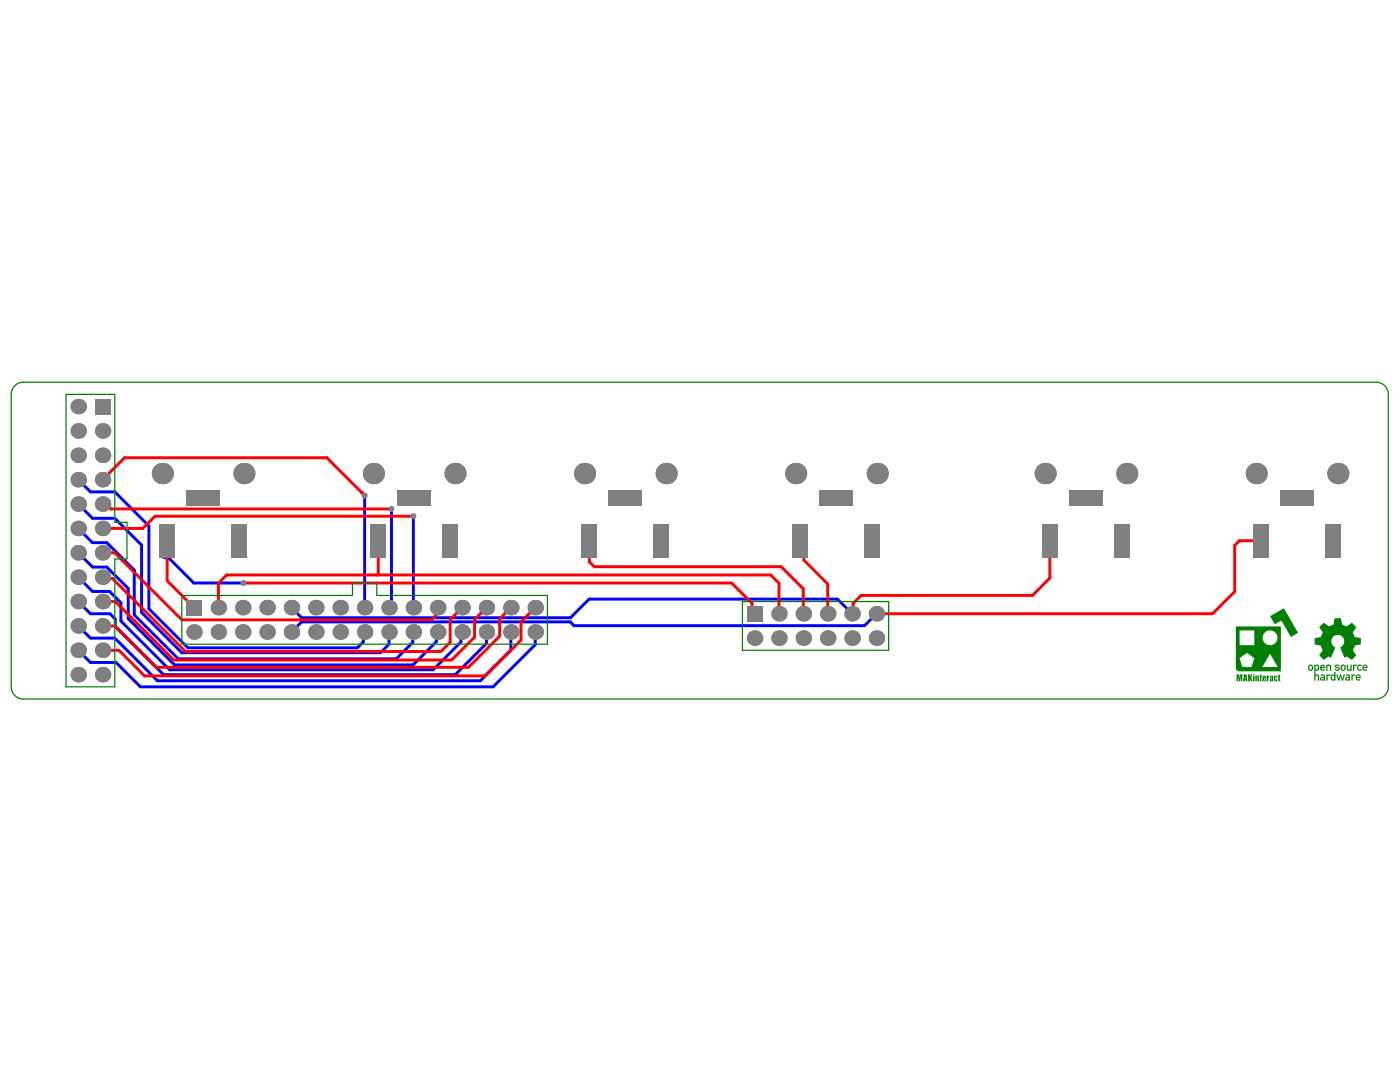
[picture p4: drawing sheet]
<svg xmlns="http://www.w3.org/2000/svg" width="279mm" height="216mm" viewBox="0 0 279 216" stroke-linecap="round" stroke-linejoin="round" font-family="sans-serif">
<path d="M2.8 77.2a2.43 2.43 0 0 1 1.9-.9h269.9a2.43 2.43 0 0 1 2.5 2.4v58.4a2.43 2.43 0 0 1-2.5 2.4h-269.9a2.43 2.43 0 0 1-2.5-2.4v-58.4l.1-.6z" fill="none" stroke="#008000" stroke-width=".24"/>
<g fill="none" stroke="#00f" stroke-width=".59">
<path d="M15.6 95.7l2.4 2.4h4.9l6.8 6.9v16.5l7.8 7.8h33.8l1.2-1.2v-1.7l.3-.3M72.8 98.9v22.3M15.6 115.2l2.9 2.8h3.4l2.2 2.3v3.6l9.8 9.7h52.5l5.6-5.5v-1.7l.2-.3M15.6 105.4l2.9 2.9h2.8l5.5 5.5v8.9l8.8 8.8h43.5l3.3-3.3v-2l.1-.1M15.6 110.3l2.9 2.8h2.8l4.3 4.3v6l9.2 9.3h47.6l4.7-4.6v-1.7l.3-.3M15.6 100.6l2.9 2.8h4.4l5.4 5.4v13.4l8 8h39.6l1.7-1.7v-2.4M33.4 107.9l-1.1 1.1v1.8l.5 .5h.8l5.1 5h9.9M78.1 101.6v19.2l-.5 .4M78.1 119.7h.1M82.5 103v18.2M15.6 124.9l2.4 2.4h4.9l8.5 8.5h64.5l6.1-6v-3.7M15.6 120l2.4 2.5h3.9l1.1 1v1.5l9.6 9.6h58.3l6.2-6.2v-2.3"/>
<path d="M58.2 121.2l2 2.1h53.6l3.8-3.8h49.5l3 3M106.8 126.1v2.5l-8.4 8.5h-70.4l-4.8-4.9h-5.2l-2.4-2.4M174.9 122.5l-2.4 2.3h-57.9l-.8-.7h-53.6l-2 2"/>
</g>
<g fill="#808080">
<circle cx="72.8" cy="98.9" r=".57"/>
<circle cx="78.1" cy="101.6" r=".57"/>
<circle cx="82.5" cy="103" r=".57"/>
<circle cx="48.6" cy="116.3" r=".57"/>
<circle cx="15.6" cy="100.6" r="1.54"/>
<circle cx="15.6" cy="124.9" r="1.54"/>
<circle cx="15.6" cy="110.3" r="1.54"/>
<circle cx="15.6" cy="105.4" r="1.54"/>
<circle cx="15.6" cy="95.7" r="1.54"/>
<circle cx="15.6" cy="90.9" r="1.54"/>
<circle cx="15.6" cy="86" r="1.54"/>
<circle cx="15.6" cy="134.6" r="1.54"/>
<circle cx="15.6" cy="129.8" r="1.54"/>
<circle cx="15.6" cy="120" r="1.54"/>
<circle cx="15.6" cy="115.2" r="1.54"/>
<circle cx="15.6" cy="81.1" r="1.54"/>
<circle cx="20.5" cy="100.6" r="1.54"/>
<circle cx="20.5" cy="110.3" r="1.54"/>
<circle cx="20.5" cy="115.2" r="1.54"/>
<circle cx="20.5" cy="86" r="1.54"/>
<circle cx="20.5" cy="105.4" r="1.54"/>
<circle cx="20.5" cy="95.7" r="1.54"/>
<circle cx="20.5" cy="90.9" r="1.54"/>
<circle cx="48.4" cy="126.1" r="1.54"/>
<circle cx="53.3" cy="126.1" r="1.54"/>
<circle cx="53.3" cy="121.2" r="1.54"/>
<circle cx="58.2" cy="126.1" r="1.54"/>
<circle cx="58.2" cy="121.2" r="1.54"/>
<circle cx="63" cy="126.1" r="1.54"/>
<circle cx="63" cy="121.2" r="1.54"/>
<circle cx="67.9" cy="126.1" r="1.54"/>
<circle cx="67.9" cy="121.2" r="1.54"/>
<circle cx="72.8" cy="121.2" r="1.54"/>
<circle cx="72.8" cy="126.1" r="1.54"/>
<circle cx="82.5" cy="121.2" r="1.54"/>
<circle cx="77.6" cy="121.2" r="1.54"/>
<circle cx="77.6" cy="126.1" r="1.54"/>
<circle cx="82.5" cy="126.1" r="1.54"/>
<circle cx="106.8" cy="126.1" r="1.54"/>
<circle cx="87.4" cy="121.2" r="1.54"/>
<circle cx="87.4" cy="126.1" r="1.54"/>
<circle cx="106.8" cy="121.2" r="1.54"/>
<circle cx="92.2" cy="121.2" r="1.54"/>
<circle cx="92.2" cy="126.1" r="1.54"/>
<circle cx="97.1" cy="121.2" r="1.54"/>
<circle cx="97.1" cy="126.1" r="1.54"/>
<circle cx="102" cy="126.1" r="1.54"/>
<circle cx="102" cy="121.2" r="1.54"/>
<circle cx="174.9" cy="127.3" r="1.54"/>
<circle cx="170.1" cy="127.3" r="1.54"/>
<circle cx="155.5" cy="122.5" r="1.54"/>
<circle cx="160.3" cy="122.5" r="1.54"/>
<circle cx="160.3" cy="127.3" r="1.54"/>
<circle cx="174.9" cy="122.5" r="1.54"/>
<circle cx="165.2" cy="122.5" r="1.54"/>
<circle cx="165.2" cy="127.3" r="1.54"/>
<circle cx="170.1" cy="122.5" r="1.54"/>
<circle cx="155.5" cy="127.3" r="1.54"/>
<circle cx="150.6" cy="127.3" r="1.54"/>
<circle cx="208.6" cy="94.5" r="2.11"/>
<circle cx="90.8" cy="94.5" r="2.11"/>
<circle cx="175.1" cy="94.5" r="2.11"/>
<circle cx="132.9" cy="94.5" r="2.11"/>
<circle cx="158.8" cy="94.5" r="2.11"/>
<circle cx="20.5" cy="134.6" r="1.54"/>
<circle cx="20.5" cy="120" r="1.54"/>
<circle cx="20.5" cy="129.8" r="1.54"/>
<circle cx="20.5" cy="124.9" r="1.54"/>
<circle cx="38.7" cy="126.1" r="1.54"/>
<circle cx="43.6" cy="121.2" r="1.54"/>
<circle cx="43.6" cy="126.1" r="1.54"/>
<circle cx="48.4" cy="121.2" r="1.54"/>
<circle cx="267" cy="94.5" r="2.11"/>
<circle cx="250.7" cy="94.5" r="2.11"/>
<circle cx="224.9" cy="94.5" r="2.11"/>
<circle cx="116.7" cy="94.5" r="2.11"/>
<circle cx="48.7" cy="94.5" r="2.11"/>
<circle cx="32.4" cy="94.5" r="2.11"/>
<circle cx="74.5" cy="94.5" r="2.11"/>
</g>
<g fill="#808080">
<path d="M18.9 79.6h3.1v3.1h-3.1z" fill-rule="evenodd"/>
<path d="M149.1 120.9h3v3.1h-3z" fill-rule="evenodd"/>
<path d="M255.5 97.7h6.7v3.1h-6.7z" fill-rule="evenodd"/>
<path d="M213.4 97.7h6.7v3.1h-6.7z" fill-rule="evenodd"/>
<path d="M163.6 97.7h6.7v3.1h-6.7z" fill-rule="evenodd"/>
<path d="M79.3 97.7h6.7v3.1h-6.7z" fill-rule="evenodd"/>
<path d="M264.5 104.5h3.1v6.7h-3.1z" fill-rule="evenodd"/>
<path d="M172.6 104.5h3v6.7h-3z" fill-rule="evenodd"/>
<path d="M158.2 104.5h3.1v6.7h-3.1z" fill-rule="evenodd"/>
<path d="M250.1 104.5h3.1v6.7h-3.1z" fill-rule="evenodd"/>
<path d="M37.2 119.7h3.1v3.1h-3.1z" fill-rule="evenodd"/>
<path d="M222.4 104.5h3v6.7h-3z" fill-rule="evenodd"/>
<path d="M208 104.5h3.1v6.7h-3.1z" fill-rule="evenodd"/>
<path d="M130.5 104.5h3v6.7h-3z" fill-rule="evenodd"/>
<path d="M88.3 104.5h3.1v6.7h-3.1z" fill-rule="evenodd"/>
<path d="M121.5 97.7h6.7v3.1h-6.7z" fill-rule="evenodd"/>
<path d="M116.1 104.5h3.1v6.7h-3.1z" fill-rule="evenodd"/>
<path d="M46.2 104.5h3.1v6.7h-3.1z" fill-rule="evenodd"/>
<path d="M74 104.5h3v6.7h-3z" fill-rule="evenodd"/>
<path d="M37.2 97.7h6.7v3.1h-6.7z" fill-rule="evenodd"/>
<path d="M31.8 104.5h3.1v6.7h-3.1z" fill-rule="evenodd"/>
</g>
<g fill="none" stroke="#f00" stroke-width=".59">
<path d="M24.9 91.3h40.3l7.6 7.6M20.5 110.3h2.4l13.4 13.4h49.8l.8-.8v-1.2l.5-.5M20.5 100.6h.6l1 1h56M20.5 115.2l.2 .2h1.7M33.4 107.9v8l5.3 5.3M48.6 116.3h97.4l4.1 4.1v1.6l.5 .5M76.7 109.1l-1.2-1.2v6.5l-.3 .3M82.5 103h-51.6l-2.4 2.4h-8M117.6 107.9v4.2l1 1h37.3l4.4 4.4v5M159.8 107.9l.6 .7v3.2l4.8 4.7v6M209.5 107.9v7.5l-3.4 3.4h-34.2l-1.7 1.6v1.9l-.1 .2M251.7 107.9h-4.3l-1 .9v9.3l-4.4 4.4h-67.1"/>
<path d="M20.5 120h2.5l11.7 11.7h55.4l4.6-4.6v-3.5l2.4-2.4M37 130h51M43.6 121.2v-4.8l1.6-1.7h108.6l1.7 1.7v6.1M92.2 121.2l-2.4 2.4v4.6M102 121.2l-2.3 2.3v3.4l-6.2 6.3h-62.3l-8.3-8.3h-2.4M106.8 121.2l-2.8 2.9v3.6l-7.2 7.2h-68l-5.1-5.1h-3.2"/>
</g>
<circle cx="72.1" cy="98.2" r=".29" fill="#f00"/>
<path d="M24.9 91.3l-4.4 4.4M22.4 115.4l14.6 14.6M89.8 128.2l-1.8 1.8" fill="none" stroke="#f00" stroke-width=".59"/>
<g fill="#808080">
<circle cx="72.8" cy="98.9" r=".57"/>
<circle cx="78.1" cy="101.6" r=".57"/>
<circle cx="82.5" cy="103" r=".57"/>
<circle cx="48.6" cy="116.3" r=".57"/>
<circle cx="15.6" cy="100.6" r="1.54"/>
<circle cx="15.6" cy="124.9" r="1.54"/>
<circle cx="15.6" cy="110.3" r="1.54"/>
<circle cx="15.6" cy="105.4" r="1.54"/>
<circle cx="15.6" cy="95.7" r="1.54"/>
<circle cx="15.6" cy="90.9" r="1.54"/>
<circle cx="15.6" cy="86" r="1.54"/>
<circle cx="15.6" cy="134.6" r="1.54"/>
<circle cx="15.6" cy="129.8" r="1.54"/>
<circle cx="15.6" cy="120" r="1.54"/>
<circle cx="15.6" cy="115.2" r="1.54"/>
<circle cx="15.6" cy="81.1" r="1.54"/>
<circle cx="20.5" cy="100.6" r="1.54"/>
<circle cx="20.5" cy="110.3" r="1.54"/>
<circle cx="20.5" cy="115.2" r="1.54"/>
<circle cx="20.5" cy="86" r="1.54"/>
<circle cx="20.5" cy="105.4" r="1.54"/>
<circle cx="20.5" cy="95.7" r="1.54"/>
<circle cx="20.5" cy="90.9" r="1.54"/>
<circle cx="48.4" cy="126.1" r="1.54"/>
<circle cx="53.3" cy="126.1" r="1.54"/>
<circle cx="53.3" cy="121.2" r="1.54"/>
<circle cx="58.2" cy="126.1" r="1.54"/>
<circle cx="58.2" cy="121.2" r="1.54"/>
<circle cx="63" cy="126.1" r="1.54"/>
<circle cx="63" cy="121.2" r="1.54"/>
<circle cx="67.9" cy="126.1" r="1.54"/>
<circle cx="67.9" cy="121.2" r="1.54"/>
<circle cx="72.8" cy="121.2" r="1.54"/>
<circle cx="72.8" cy="126.1" r="1.54"/>
<circle cx="82.5" cy="121.2" r="1.54"/>
<circle cx="77.6" cy="121.2" r="1.54"/>
<circle cx="77.6" cy="126.1" r="1.54"/>
<circle cx="82.5" cy="126.1" r="1.54"/>
<circle cx="106.8" cy="126.1" r="1.54"/>
<circle cx="87.4" cy="121.2" r="1.54"/>
<circle cx="87.4" cy="126.1" r="1.54"/>
<circle cx="106.8" cy="121.2" r="1.54"/>
<circle cx="92.2" cy="121.2" r="1.54"/>
<circle cx="92.2" cy="126.1" r="1.54"/>
<circle cx="97.1" cy="121.2" r="1.54"/>
<circle cx="97.1" cy="126.1" r="1.54"/>
<circle cx="102" cy="126.1" r="1.54"/>
<circle cx="102" cy="121.2" r="1.54"/>
<circle cx="174.9" cy="127.3" r="1.54"/>
<circle cx="170.1" cy="127.3" r="1.54"/>
<circle cx="155.5" cy="122.5" r="1.54"/>
<circle cx="160.3" cy="122.5" r="1.54"/>
<circle cx="160.3" cy="127.3" r="1.54"/>
<circle cx="174.9" cy="122.5" r="1.54"/>
<circle cx="165.2" cy="122.5" r="1.54"/>
<circle cx="165.2" cy="127.3" r="1.54"/>
<circle cx="170.1" cy="122.5" r="1.54"/>
<circle cx="155.5" cy="127.3" r="1.54"/>
<circle cx="150.6" cy="127.3" r="1.54"/>
<circle cx="208.6" cy="94.5" r="2.11"/>
<circle cx="90.8" cy="94.5" r="2.11"/>
<circle cx="175.1" cy="94.5" r="2.11"/>
<circle cx="132.9" cy="94.5" r="2.11"/>
<circle cx="158.8" cy="94.5" r="2.11"/>
<circle cx="20.5" cy="134.6" r="1.54"/>
<circle cx="20.5" cy="120" r="1.54"/>
<circle cx="20.5" cy="129.8" r="1.54"/>
<circle cx="20.5" cy="124.9" r="1.54"/>
<circle cx="38.7" cy="126.1" r="1.54"/>
<circle cx="43.6" cy="121.2" r="1.54"/>
<circle cx="43.6" cy="126.1" r="1.54"/>
<circle cx="48.4" cy="121.2" r="1.54"/>
<circle cx="267" cy="94.5" r="2.11"/>
<circle cx="250.7" cy="94.5" r="2.11"/>
<circle cx="224.9" cy="94.5" r="2.11"/>
<circle cx="116.7" cy="94.5" r="2.11"/>
<circle cx="48.7" cy="94.5" r="2.11"/>
<circle cx="32.4" cy="94.5" r="2.11"/>
<circle cx="74.5" cy="94.5" r="2.11"/>
</g>
<g fill="#808080">
<path d="M18.9 79.6h3.1v3.1h-3.1z" fill-rule="evenodd"/>
<path d="M149.1 120.9h3v3.1h-3z" fill-rule="evenodd"/>
<path d="M255.5 97.7h6.7v3.1h-6.7z" fill-rule="evenodd"/>
<path d="M213.4 97.7h6.7v3.1h-6.7z" fill-rule="evenodd"/>
<path d="M163.6 97.7h6.7v3.1h-6.7z" fill-rule="evenodd"/>
<path d="M79.3 97.7h6.7v3.1h-6.7z" fill-rule="evenodd"/>
<path d="M264.5 104.5h3.1v6.7h-3.1z" fill-rule="evenodd"/>
<path d="M172.6 104.5h3v6.7h-3z" fill-rule="evenodd"/>
<path d="M158.2 104.5h3.1v6.7h-3.1z" fill-rule="evenodd"/>
<path d="M250.1 104.5h3.1v6.7h-3.1z" fill-rule="evenodd"/>
<path d="M37.2 119.7h3.1v3.1h-3.1z" fill-rule="evenodd"/>
<path d="M222.4 104.5h3v6.7h-3z" fill-rule="evenodd"/>
<path d="M208 104.5h3.1v6.7h-3.1z" fill-rule="evenodd"/>
<path d="M130.5 104.5h3v6.7h-3z" fill-rule="evenodd"/>
<path d="M88.3 104.5h3.1v6.7h-3.1z" fill-rule="evenodd"/>
<path d="M121.5 97.7h6.7v3.1h-6.7z" fill-rule="evenodd"/>
<path d="M116.1 104.5h3.1v6.7h-3.1z" fill-rule="evenodd"/>
<path d="M46.2 104.5h3.1v6.7h-3.1z" fill-rule="evenodd"/>
<path d="M74 104.5h3v6.7h-3z" fill-rule="evenodd"/>
<path d="M37.2 97.7h6.7v3.1h-6.7z" fill-rule="evenodd"/>
<path d="M31.8 104.5h3.1v6.7h-3.1z" fill-rule="evenodd"/>
</g>
<g fill="#008000">
<path d="M263.3 125.1l.9-.8 1 .7 .9-.4 .3-1.2h1.2l.2 1.2 .8 .4 1.2-.7 .9 .8-.7 1.1 .4 .9 1.2 .2v1.3l-1.2 .2-.4 1 .7 1-.9 .9-1-.7-.5 .2-.8-2 .7-.8v-.9l-.6-.7-.8-.1-.8 .4-.3 .6 .1 .9 .7 .6-.8 2-.6-.2-1 .6-.8-.8 .6-1-.3-1-1.2-.2v-1.3l1.2-.2 .4-.8z"/>
<path d="M269.7 134.6h.3v.1l.2-.1h.3l-.1 .3h-.4v.9h-.3z"/>
<path d="M270 132.6h.3v.1l.3-.1 .2 .1-.1 .2h-.4v1h-.3z"/>
<path d="M271 132.8l.4-.2 .4 .2-.1 .2-.5-.1-.1 .2 .1 .5 .5-.1 .1 .2-.5 .2-.3-.2-.2-.4z"/>
<path d="M268.8 132.6h.2v.8l.2 .2 .3-.2v-.8h.2v1.3h-.2v-.2l-.4 .2-.3-.2z"/>
<path d="M264.7 134.6h.8l-.1 .3-.2-.1-.2 .2v.8h-.3z"/>
<path d="M266.5 132.7l.5-.1 .4 .2-.2 .1-.4-.1-.1 .2 .6 .2 .1 .3-.2 .3-.4 .1-.5-.2 .2-.2 .3 .1 .3-.1v-.1l-.6-.2z"/>
<path d="M264.7 132.6h.2v.1l.4-.1 .3 .2 .1 1.1h-.3v-.9l-.3-.2-.2 .2v.9h-.2z"/>
<path d="M266.7 134.6h.2l.3 .8 .3-.8h.1l.3 .8 .3-.8h.2l-.4 1.2h-.2l-.2-.9-.3 .9h-.2z"/>
<path d="M250.1 134.6h.3v.1h-.3z"/>
<path d="M250.1 134.8h.3v1.1h-.3z"/>
<path d="M252.8 134.8h.3v.1l.2-.1v.4l-.2 .1v.6h-.3z"/>
<path d="M251.4 134.6h.3l.1 .2v1.1h-.4z"/>
<path d="M255.1 134.6h.3l.1 .2v1.1h-.4z"/>
<path d="M254.3 134.9l.4-.1 .2 .2v.2h-.2v-.2h-.2v.7l.2 .1v-.3h.2l-.1 .4-.5-.1z"/>
<path d="M250.5 134.8l.7 .1v1h-.3v-.9l-.1 .9h-.3z"/>
<path d="M249.1 134.6h.3v.5l.2-.5h.3l-.2 .6 .3 .7h-.4l-.1-.5-.1 .5h-.3z"/>
<path d="M253.5 123l2.7-1.6 2.9 4.9-1.5 .8-1.9-3.3-1.3 .8z"/>
<path d="M246.8 134.6h.5v.6l.2-.6h.4v1.3h-.2l-.1-.9-.1 .9h-.2l-.2-.9v.9h-.3z"/>
<path d="M270.7 134.7l.4-.1 .4 .1 .1 .6h-.8l.2 .3 .4-.1 .1 .1v.1l-.5 .1-.3-.1-.2-.6zM270.9 134.9l-.1 .2h.5l-.1-.3z"/>
<path d="M272.1 132.7l.4-.1 .3 .2 .1 .5h-.8l.2 .3 .5-.1 .1 .2-.2 .1-.4 .1-.3-.3-.1-.5zM272.2 132.9l-.1 .2h.6l-.2-.3z"/>
<path d="M268.6 134.7l.4-.1 .4 .1v1.1l-.2-.1-.5 .1-.2-.2 .1-.5h.6l-.1-.3-.4 .1zM268.7 135.3l.1 .3 .4-.1v-.2z"/>
<path d="M263.6 132.8l.4-.2 .3 .2 .2 .5-.8 .1 .2 .2 .4-.1 .1 .2-.5 .2-.3-.2-.2-.6zM263.7 132.9v.2h.5l-.1-.2z"/>
<path d="M263.5 134.7l.3-.1 .6 .1v1.1l-.9-.1v-.5l.7-.1v-.2l-.1-.1-.4 .1zM263.7 135.3l.1 .3 .4-.1v-.2z"/>
<path d="M261.2 132.7l.5-.1 .3 .2 .1 .7-.3 .3h-.4l-.3-.2v-.6zM261.3 132.9v.6l.3 .1 .2-.2v-.4l-.2-.1z"/>
<path d="M267.7 132.7l.4-.1 .4 .3v.6l-.2 .3-.4 .1-.3-.3-.1-.6zM267.8 132.9v.6l.3 .1 .2-.1v-.5l-.2-.2z"/>
<path d="M265.7 134.6h.3l.3 .1v-.6h.2v1.7h-.2v-.1l-.4 .1-.3-.1v-.8zM265.9 134.8l-.1 .7 .3 .1 .2-.2v-.5z"/>
<path d="M262.3 132.6h.2v.1l.5-.1 .2 .3v.8l-.3 .2-.4-.2v1l.4-.1 .3 .1 .1 1.1h-.3v-.8l-.2-.2-.3 .2v.8h-.2zM262.6 132.9v.6l.3 .1 .1-.2v-.4z"/>
<path d="M246.6 125h9v9h-8.4l-.4-.2-.2-.5zM252 127.3a1.48 1.48 0 0 0 2.9 0 1.48 1.48 0 0 0-2.9 0zM247.4 125.8v2.9l3 .1-.1-3zM247.4 131.3l.5 1.8h1.9l.5-1.7-.3-.4-1.2-.7zM253.4 130.5l-1.5 2.6h3.1z"/>
<path d="M252 134.9l.4-.1 .2 .2 .1 .4h-.4v.4l.1-.3h.3l-.2 .4-.5-.1zM252.3 135l.1 .2z"/>
<path d="M253.4 134.9l.2-.1 .5 .1v1h-.7v-.5l.4-.2-.1-.2v.2h-.3zM253.8 135.4l-.1 .4z"/>
<path d="M248.3 134.6h.5l.2 1.3h-.4v-.2h-.2v.2h-.3zM248.5 134.9l-.1 .6h.2z"/>
</g>
<path d="M13.2 78.7h9.7v25.5h2.4v7.3h-2.4v25.6h-9.7zM36.3 118.8h34v-2.4h4.9v2.4h34.1v9.7h-73zM148.2 120h29.2v9.8h-29.2z" fill="none" stroke="#008000" stroke-width=".24"/>
</svg>
